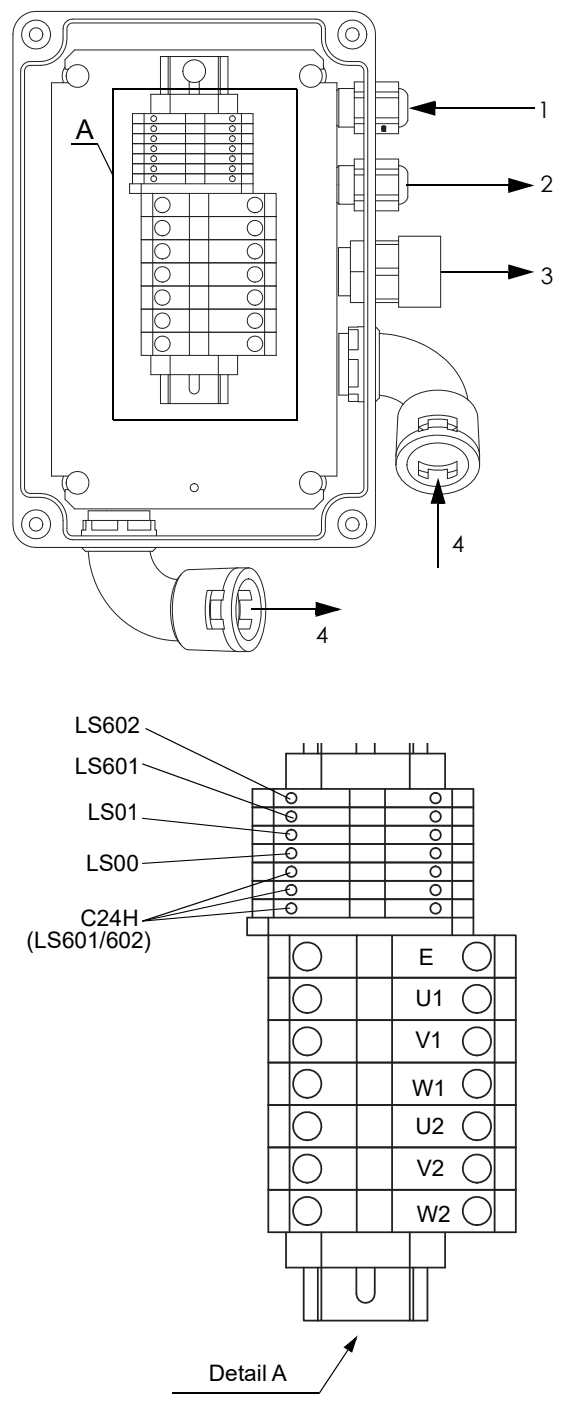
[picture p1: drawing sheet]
<svg xmlns="http://www.w3.org/2000/svg" width="88mm" height="218mm" viewBox="0 0 88 218" stroke-linecap="round" stroke-linejoin="round" font-family="sans-serif">
<defs><g id="words">
<text font-size="4.2" x="11.8" y="21.6">A</text>
<g font-size="3.6">
<text x="13.6" y="127.6">LS01</text>
<text x="64.6" y="163.1">V1</text>
</g>
<g font-size="3.5">
<text x="83.7" y="18.4">1</text>
<text x="84.1" y="29.9">2</text>
<text x="84.1" y="44.2">3</text>
<text x="70.3" y="85.9">4</text>
<text x="49.2" y="100.1">4</text>
<text x="11.6" y="114">LS602</text>
<text x="11.6" y="120.5">LS601</text>
<text x="13.4" y="135.5">LS00</text>
<text x="4.1" y="147.6">(LS601/602)</text>
<text x="12.5" y="144">C24H</text>
<text x="65.1" y="150.1">E</text>
<text x="64.6" y="156.5">U1</text>
<text x="64.1" y="170.6">W1</text>
<text x="64.6" y="176.5">U2</text>
<text x="64.8" y="183">V2</text>
<text x="64.9" y="190.1">W2</text>
<text x="32.5" y="214.8">Detail A</text>
</g>
</g></defs>
<g fill="none" stroke="#231f20" stroke-width=".16">
<path d="M3.3 2.6a3.6 3.6 0 0 1 2.3-.8h49.2a3.6 3.6 0 0 1 3.6 3.6v76.2a3.6 3.6 0 0 1-3.6 3.6h-49.2a3.6 3.6 0 0 1-3.6-3.6v-76.2a3.6 3.6 0 0 1 1.3-2.8zM4.1 10.4l.4-.2a5.6 5.6 0 0 0 4.7-1.3 4.2 4.2 0 0 0 1.2-2.9v-1.5a.9 .9 0 0 1 .9-.9h37.8a.9 .9 0 0 1 .9 .9 5.5 5.5 0 0 0 .8 4 4.2 4.2 0 0 0 3.4 1.7h1.5a.9 .9 0 0 1 .9 .9v64.8a.9 .9 0 0 1-.9 .9 5.5 5.5 0 0 0-4 .8 4.2 4.2 0 0 0-1.7 3.4v1.5a.9 .9 0 0 1-.9 .9h-37.8a.9 .9 0 0 1-.9-.9 5.5 5.5 0 0 0-.8-4 4.2 4.2 0 0 0-3.4-1.7h-1.5a.9 .9 0 0 1-.9-.9v-64.8zM10.1 10.4a2.4 2.4 0 0 0-.2 2.5M10.4 3.3l.9-.3h37.8a1.5 1.5 0 0 1 1.5 1.5 4.9 4.9 0 0 0 .9 3.8 3.6 3.6 0 0 0 2.7 1.3 3 3 0 0 1 2.4 .3 1.5 1.5 0 0 1 .6 1.2v64.8a1.5 1.5 0 0 1-1.5 1.5 4.9 4.9 0 0 0-3.8 .8 3.6 3.6 0 0 0-1.3 2.8 3 3 0 0 1-.3 2.4 1.5 1.5 0 0 1-1.2 .6h-37.8a1.5 1.5 0 0 1-1.5-1.5 4.9 4.9 0 0 0-.8-3.8 3.6 3.6 0 0 0-2.8-1.3 3 3 0 0 1-2.4-.3 1.5 1.5 0 0 1-.6-1.2v-64.8a1.5 1.5 0 0 1 1.5-1.5 4.9 4.9 0 0 0 3.8-.9 3.6 3.6 0 0 0 1.3-2.7 3 3 0 0 1 .3-2.5zM10.6 12.9h-2.6v61.2h2.6M20.6 19.2h18.8v-1.5h-18.8v10.9M22.4 17.7v10.9M23.5 17.7v-3h13.5v3M26.2 8.8v5.9M26.2 8.8h-1.2v5.9M26.2 8.8h.3M26.5 8.8v8.9"/>
<path d="M26.5 8.8h7.5M28.9 17.7v7.8h-6.5M29.4 12.7v2M31 12.7v2M31.9 17.7v10.9M34 8.8h.3M34 8.8v8.9M34.3 8.8v5.9M34.3 8.8h1.2v5.9M37.6 17.7v12.4M37.6 19.2h1.8v1.6h-18.8M49.8 12.9h2.6v1.2"/>
<path d="M49.8 10.8h.5v-1.5l-1.5-1.5h-37.2l-1.5 1.5v1.5h.5M50.3 10.4a2.4 2.4 0 0 1 .2 2.5M52.4 19.5l.3 .3M52.4 14.1v5.4M52.4 19.5v6.6M52.7 13.8h2.4M52.7 13.8l-.3 .3M52.7 19.8h2.4M52.7 13.8v6M55.1 18.3h1.5M55.1 19.2h1.5M55.1 15.2v5.6h1.5"/>
<path d="M55.1 15.2h1.5M56.6 14.3h-1.5v.9M56.6 12.7h-1.5v1.6M58.4 14.3h3.6M58.4 15.2h3.6v3.1h-3.6M58.4 12.7h3.6v1.6M59.4 19.9l.2 .1M59.4 19.7h.6l-.3 .1h-.2zM59.4 19.7l.3 .1M59.4 19.7h.1M59.4 19.7h.6M59.6 19.9h-.2"/>
<path d="M59.6 19.9h.2M59.6 19.9h.1M59.7 19.6l-.3 .1M59.7 19.6h.1M59.7 19.6l.3 .1M59.7 19.8h.1M59.8 19.9l.2 .1-.4-.1h-.2M59.8 19.9h.1M60 19.7l-.3 .1M60 19.7h.1M62 13.8a1.42 1.42 0 0 1 1.4 1.7v2.6a1.42 1.42 0 0 1-1.4 1.7M62 19.2v1.6h-3.6"/>
<path d="M62 18.3v.9h-3.6M62 14.3v.9M20.6 23.9h18.8M20.6 22.4h18.8M22 28.6v26.7h21v-3.6h-10.5v3.6M23.8 37.3h5.7v3.6M23.8 30.1v25.2M23.8 33.7h5.7v3.6M28.9 25.5v3.1M29.5 30.1v3.6M32.5 37.3v-3.6h10.5v3.6h-21M37.6 27h1.8v1.6"/>
<path d="M37.6 25.5h1.8v1.5h-18.8M37.6 20.8h1.8v1.6M39.4 22.4v3.1h-18.8M39.4 28.6v1.5M39.4 28.6h-19.2v1.5h12.3M41.2 30.1h-8.7v3.6M41.2 30.1h1.8v3.6h-21M41.2 30.1v25.2M52.4 31.5l.3 .3M52.4 31.5v42.6h-2.6M52.4 26.1v5.4M52.7 25.8h2.4"/>
<path d="M52.7 31.8h2.4M52.7 25.8l-.3 .3M52.7 25.8v6M54.5 38.5h-1.8v7.5h1.8M55.1 30.3h1.5M55.1 26.3h1.5M55.1 27.2h1.5M55.1 31.2h1.5M56.6 24.7h-1.5v8.1h1.5M56.6 37.5h-2.1v4.8M58.4 26.3h3.6M58.4 27.2h3.6"/>
<path d="M58.4 24.7h3.6v1.6M58.4 31.2h3.6M58.4 30.3h3.6M58.4 38h3.6M58.4 37.5h3.6M59.4 20.1l.5 .1M59.4 20.1h.1M59.4 20.4h.1M59.6 20.4h.4h-.6M59.6 20.3v.1M59.6 20.1l.4 .1M59.6 20.1h.1"/>
<path d="M59.6 20l-.2-.1a.38 .38 0 0 1 .5 .1l.1-.2v.3h-.4M59.9 20.2h.1M59.9 20.2l-.5 .2M60 20.3l-.4 .1M60 20.2v.1M60 20.1h-.6M62 25.8a1.46 1.46 0 0 1 1.4 1.8v2.4a1.45 1.45 0 0 1-1.4 1.8M62 36.8h6.6v11h-6.6M62 26.3v6.5h-3.6M62 36.8v11M22 51.7h21v-3.6h-10.5v3.6M23.5 55.3v3h13.5v-3"/>
<path d="M23.8 48.1h5.7v7.2M23.8 40.9h5.7v3.6M23.8 44.5h5.7v3.6M25 58.3v4.5h1.2M26.2 58.3v4.5M26.5 55.3v7.5h-.3M29.4 58.3v2.2a.78 .78 0 0 0 .8 .8 .78 .78 0 0 0 .8-.8v-2.2M32.5 40.9v-3.6h10.5v3.6h-21M32.5 44.5v-3.6h10.5v3.6h-21M32.5 48.1v-3.6h10.5v3.6h-21M34 55.3v7.5h.3M34.3 58.3v4.5"/>
<path d="M35.5 58.3v4.5h-1.2M54.2 51.9h-1.5v9.6h1.5M54.2 51.3v3.1M54.2 55.9v4.3M54.5 42.3h2.1M54.5 42.3v4.8h2.1M56.6 50.8l-2.4 .1v.4h1.5v.7v2.4h-1.5v1.1v.4h1.5v4.3h-1.5v1.1h1.5v1.2h.9M58.4 50.8l.6 .6v10.5l-.6 .6M58.4 47.1h3.6M58.4 42.8h3.6M58.4 41.7h3.6M58.4 46.5h3.6"/>
<path d="M59 51.9a15.8 15.8 0 0 1 12 5.9 10.4 10.4 0 0 1 1.8 4.4M9.9 74.1a2.4 2.4 0 0 0 .2 2.4M10.6 76.2h-.5v1.5l1.5 1.5h37.2l1.5-1.5v-1.5h-.5M23.3 79.5v1.5M23.3 79.5h-9.6v1.5M26.5 62.8h7.5M50.5 74.1a2.4 2.4 0 0 1-.2 2.4M54.2 61.3v1.2h1.5M59 61.5a6.9 6.9 0 0 1 3.7 1.4M62.6 69.9a8.1 8.1 0 0 1 8.5-1.7 4.6 4.6 0 0 1 3.5 4.4 5.1 5.1 0 0 1-4 4 8.5 8.5 0 0 1-7.6-1.4 3.6 3.6 0 0 1-.4-5.3zM64 70.5a6 6 0 0 1 7.9-.2 2.64 2.64 0 0 1 0 4.1 6.1 6.1 0 0 1-7.9-.3 2.57 2.57 0 0 1 0-3.6zM65.1 67a4.7 4.7 0 0 0-3.5 5.3"/>
<path d="M65.1 71.8a6.4 6.4 0 0 0 6 0v2.1l-1.5 .6v-1.5l-1.3 .2-1.7-.2v1.5l-1.5-.6zM65.1 73.1l1.5 .4M65.1 67v-1.9a8.8 8.8 0 0 1 6 0v1.9M65.2 66.5l.7 .4M66.6 65.9l-1.5 .6M66.6 66.6l1.7-.2 1.3 .2M69.6 65.9l1.5 .6M71.1 66.5l-.8 .4M71.1 67v.2l-1.5-.4v-1.5l-1.7-.1-1.3 .1v1.5l-1.5 .4v-.2M71.1 67a4.7 4.7 0 0 1 3.5 5.3M71.1 73.1l-1.5 .4M74.6 70.9l-.3-5.9a4.8 4.8 0 0 0-3.8-4 8 8 0 0 0-7.6 1.7l-.6 .8-.4 1-.3 6.4"/>
<path d="M12.7 83.4v-.9h.7v-1.5h.9v1.5h1.4h2.6v-1.5h1.6v1.5h3.6v-1.5h.6v1.5h.3v.9M13.4 81h-.5v1.5M13.7 85.8a14.5 14.5 0 0 0 14 13.9M14.3 81h4M19.9 81h3.6M23.3 85.8a4.9 4.9 0 0 0 4.3 4.4M24.4 85.2l-.6 .6h-10.5l-.6-.6M28.1 89.4a8.6 8.6 0 0 0-1.5 6.4 7.2 7.2 0 0 0 1.5 4.5M33 91.9a10.6 10.6 0 0 0 0 6M34.4 96.4h.3l.2 1.5h-.2M34.4 93.4v3M34.4 93.4h-1.6l-.1 1.2 .1 1.8h1.6"/>
<path d="M34.7 97.9l.1 .7a5.1 5.1 0 0 0 1.5 2.6l.6 .2h1.8M34.7 91.9h.2l-.2 1.5h-.3M34.7 91.9h-2.5a14.8 14.8 0 0 0 0 6h2.5M37 88.4l-7.7 .2a2.61 2.61 0 0 0-1.8 2.1 13 13 0 0 0 .4 9.2l.5 .7 .6 .4 .3 .1 7.7 .3M37 92.3a15 15 0 0 1 0 5.1M37.1 91.9h1.7l.4 1.5h-1.9l.1 1.2-.1 1.8h1.9l-.4 1.5h-1.7M37.4 89.2l.6-.6a1.47 1.47 0 0 1 2.1 .8 12.8 12.8 0 0 1 0 11 1.54 1.54 0 0 1-1.9 .9 5.1 5.1 0 0 1-2-3.6 14 14 0 0 1 .7-7.7zM38.1 90.3a.9 .9 0 0 1 1.2 0 4.9 4.9 0 0 1 1.3 3.1 8.3 8.3 0 0 1-1.1 5.8l-.5 .4-.3 .1a2.29 2.29 0 0 1-1.6-2 10 10 0 0 1 .5-6.9zM38.7 88.4h-1.7a2.79 2.79 0 0 0-2 2.2l-.3 1.3"/>
<circle cx="5.6" cy="5.4" r="1.05"/>
<circle cx="5.6" cy="5.4" r="2.25"/>
<circle cx="12.1" cy="11.8" r="1.77"/>
<circle cx="23.9" cy="18.5" r=".45"/>
<circle cx="30.2" cy="11.1" r="1.77"/>
<circle cx="36.2" cy="18.5" r=".45"/>
<circle cx="48.4" cy="11.8" r="1.77"/>
<circle cx="54.8" cy="5.4" r="1.05"/>
<circle cx="54.8" cy="5.4" r="2.25"/>
<circle cx="23.9" cy="27.8" r=".45"/>
<circle cx="23.9" cy="24.7" r=".45"/>
<circle cx="23.9" cy="26.3" r=".45"/>
<circle cx="23.9" cy="21.6" r=".45"/>
<circle cx="23.9" cy="20" r=".45"/>
<circle cx="23.9" cy="23.1" r=".45"/>
<circle cx="25.3" cy="39.1" r="1.2"/>
<circle cx="25.3" cy="35.5" r="1.2"/>
<circle cx="25.3" cy="31.9" r="1.2"/>
<circle cx="36.2" cy="27.8" r=".45"/>
<circle cx="36.2" cy="24.7" r=".45"/>
<circle cx="36.2" cy="26.3" r=".45"/>
<circle cx="36.2" cy="21.6" r=".45"/>
<circle cx="36.2" cy="20" r=".45"/>
<circle cx="36.2" cy="23.1" r=".45"/>
<circle cx="39.7" cy="39.1" r="1.2"/>
<circle cx="39.7" cy="31.9" r="1.2"/>
<circle cx="39.7" cy="35.5" r="1.2"/>
<circle cx="25.3" cy="49.9" r="1.2"/>
<circle cx="25.3" cy="42.7" r="1.2"/>
<circle cx="25.3" cy="46.3" r="1.2"/>
<circle cx="25.3" cy="53.5" r="1.2"/>
<circle cx="39.7" cy="42.7" r="1.2"/>
<circle cx="39.7" cy="49.9" r="1.2"/>
<circle cx="39.7" cy="53.5" r="1.2"/>
<circle cx="39.7" cy="46.3" r="1.2"/>
<circle cx="12.1" cy="75.1" r="1.77"/>
<circle cx="30.2" cy="75.9" r=".63"/>
<circle cx="48.4" cy="75.1" r="1.77"/>
<circle cx="5.6" cy="81.6" r="1.05"/>
<circle cx="5.6" cy="81.6" r="2.25"/>
<circle cx="54.8" cy="81.6" r="1.05"/>
<circle cx="54.8" cy="81.6" r="2.25"/>
</g>
<g fill="#000">
<path d="M63.6 16.8l4.1-1.2v.3l-.1 .2-3.3 .9-.1-.3 3.4 .9-.1 .3-.1-1.1h.3v1.2zM67.4 15.9h.3v.9h-.3zM11.1 22.2l.1 .2zM17.5 27.4l.2-.1-.2 .2zM15.2 22.2l2.5 5.1-.2 .1-2.4-5zM79.1 27.7l4 1.2-4 1.1v-.2l.2-.2 3.2-.9 .1 .3-3.3-.9v-.3l.1 1.1h-.3zM79.1 28.9h.3v.9h-.3zM79.1 41.1l4 1.2-4 1.2v-.3l.2-.1 3.2-1 .1 .4-3.3-.9v-.4l.1 1.1h-.3zM79.1 42.3h.3v.9h-.3zM68.2 74.3l1.1 4.1h-.2l-.2-.2-.9-3.2 .3-.1-.9 3.3-.3-.1 1.1-.1v.4h-1.2zM68.2 78h.9v.4h-.9zM49.1 93.6l4.1 1.2-4.1 1.2v-.3l.2-.1 3.2-1 .1 .4-3.3-1 .1-.3v1.1h-.3z"/>
<path d="M49.1 94.8h.3v.9h-.3z"/>
</g>
<g fill="#000">
<path d="M64.3 16.8l3.3-.9v1.9z" fill-rule="evenodd"/>
<path d="M79.3 27.9l3.2 1-3.2 .9z" fill-rule="evenodd"/>
<path d="M79.3 41.4l3.2 .9-3.2 .9z" fill-rule="evenodd"/>
<path d="M68.2 75l.9 3.2h-1.9z" fill-rule="evenodd"/>
<path d="M49.3 93.9l3.2 .9-3.2 .9z" fill-rule="evenodd"/>
</g>
<path d="M17.6 13.8h28.6M17.6 13.7v51.6M46.1 13.8v51.6M67.7 16.8h15.4M11.2 22.3h4M63.2 28.9h15.9M68.7 42.3h10.4M17.5 65.3h28.6M68.2 78.4v9.9M39.1 94.8h10" fill="none" stroke="#000" stroke-width=".17"/>
<path d="M-.1 106.3h87.9v101h-87.9z" fill="#fff"/>
<g fill="none" stroke="#231f20" stroke-width=".28">
<path d="M47.2 115.6v1.7M49.4 115.6v1.6M50 115.6v7.1M55.4 115.6v1.6M58.3 115.6v1.6M63.7 115.6v7.1M64.3 115.6v1.6M66.5 115.6v1.7M39.3 134.2h34.4M39.3 125.6h34.4v-2.8h-34.4v20M39.3 131.3h34.4M42.6 122.8v20"/>
<path d="M44.5 122.7v-5.5h24.7v5.5M54.4 122.8v14.3h-11.8M54.4 137.1v5.7M59.9 122.8v20M70.4 122.8v22.7M70.4 139.9h3.3v2.9M70.4 137.1h3.3v2.8h-34.4M70.4 128.5h3.3v2.8M70.4 125.6h3.3v2.9h-34.4M73.7 131.3v5.8h-34.4M41.8 142.8l-.1 48.9h38.5v-6.6h-19.2v6.6M45 152.1h10.5v6.6"/>
<path d="M45 158.7h10.5v6.6M45 145.5v46.2M55.5 145.5v6.6M61 158.7v-6.6h19.3v6.6h-38.6M73.7 142.8v2.7M73.7 142.8h-35.2v2.7h22.5M76.9 145.5v46.2M77 145.5h3.3v6.6h-38.6M77 145.5h-16v6.6M45 171.9h10.5v6.6M45 178.5h10.5v13.2M45.1 165.3h10.4v6.6"/>
<path d="M61 178.5v-6.6h19.3v6.6h-38.6M61 165.3v-6.6h19.3v6.6h-38.6M61 171.9v-6.6h19.3v6.6h-38.6M44.5 191.7v5.5h24.8v-5.5M47.2 197.2v8.3h2.2M49.4 197.2v8.3M50 191.7v13.8h-.6M55.4 197.2v4.1a1.43 1.43 0 0 0 1.5 1.4 1.43 1.43 0 0 0 1.4-1.4v-4.1M61 185.1v-6.6h19.3v6.6h-38.6M63.7 191.7v13.8h.6M64.3 197.2v8.3M66.5 197.2v8.3h-2.2"/>
<path d="M50 205.5h13.7"/>
<circle cx="45.3" cy="135.6" r=".82"/>
<circle cx="45.3" cy="124.2" r=".82"/>
<circle cx="45.3" cy="138.5" r=".82"/>
<circle cx="45.3" cy="129.9" r=".82"/>
<circle cx="45.3" cy="127" r=".82"/>
<circle cx="45.3" cy="132.8" r=".82"/>
<circle cx="67.8" cy="135.6" r=".82"/>
<circle cx="67.8" cy="124.2" r=".82"/>
<circle cx="67.8" cy="138.5" r=".82"/>
<circle cx="67.8" cy="129.9" r=".82"/>
<circle cx="67.8" cy="127" r=".82"/>
<circle cx="67.8" cy="132.8" r=".82"/>
<circle cx="45.3" cy="141.3" r=".82"/>
<circle cx="47.8" cy="155.4" r="2.2"/>
<circle cx="47.8" cy="148.8" r="2.2"/>
<circle cx="67.8" cy="141.3" r=".82"/>
<circle cx="74.2" cy="155.4" r="2.2"/>
<circle cx="74.2" cy="148.8" r="2.2"/>
<circle cx="47.8" cy="175.2" r="2.2"/>
<circle cx="47.8" cy="162" r="2.2"/>
<circle cx="47.8" cy="168.6" r="2.2"/>
<circle cx="74.2" cy="175.2" r="2.2"/>
<circle cx="74.2" cy="162" r="2.2"/>
<circle cx="74.2" cy="168.6" r="2.2"/>
<circle cx="47.8" cy="188.4" r="2.2"/>
<circle cx="47.8" cy="181.8" r="2.2"/>
<circle cx="74.2" cy="188.4" r="2.2"/>
<circle cx="74.2" cy="181.8" r="2.2"/>
</g>
<path d="M22.2 118.8l23.5 8.4-.1 .2-23.5-8.5zM22.7 113.3l22.5 11-.1 .1-22.5-11zM22.1 127.2l23 2.5v.2l-23-2.5zM22.1 134.3l23-1.6v.2l-23 1.5zM22.1 143.2l23-7.5 .1 .2-23 7.5zM22.1 143.2l23-5v.2l-23 5zM22.1 143.2l23-2v.2l-23 2zM54 210l.2 .1-4.5 6.8-.2-.1zM53.4 209.6l2.2-1.9-.8 2.8-.2-.1-.1-.3 .6-1.8h.4l-1.6 1.4-.2-.3 .7 .4-.2 .3zM54.4 209.8l.4 .2-.2 .4-.4-.3z" fill="#000"/>
<path d="M53.8 209.6l1.5-1.3-.6 1.9z" fill-rule="evenodd" fill="#000"/>
<path d="M26.8 216.8h22.8" fill="none" stroke="#000" stroke-width=".17"/>
<use href="#words"/>
</svg>
